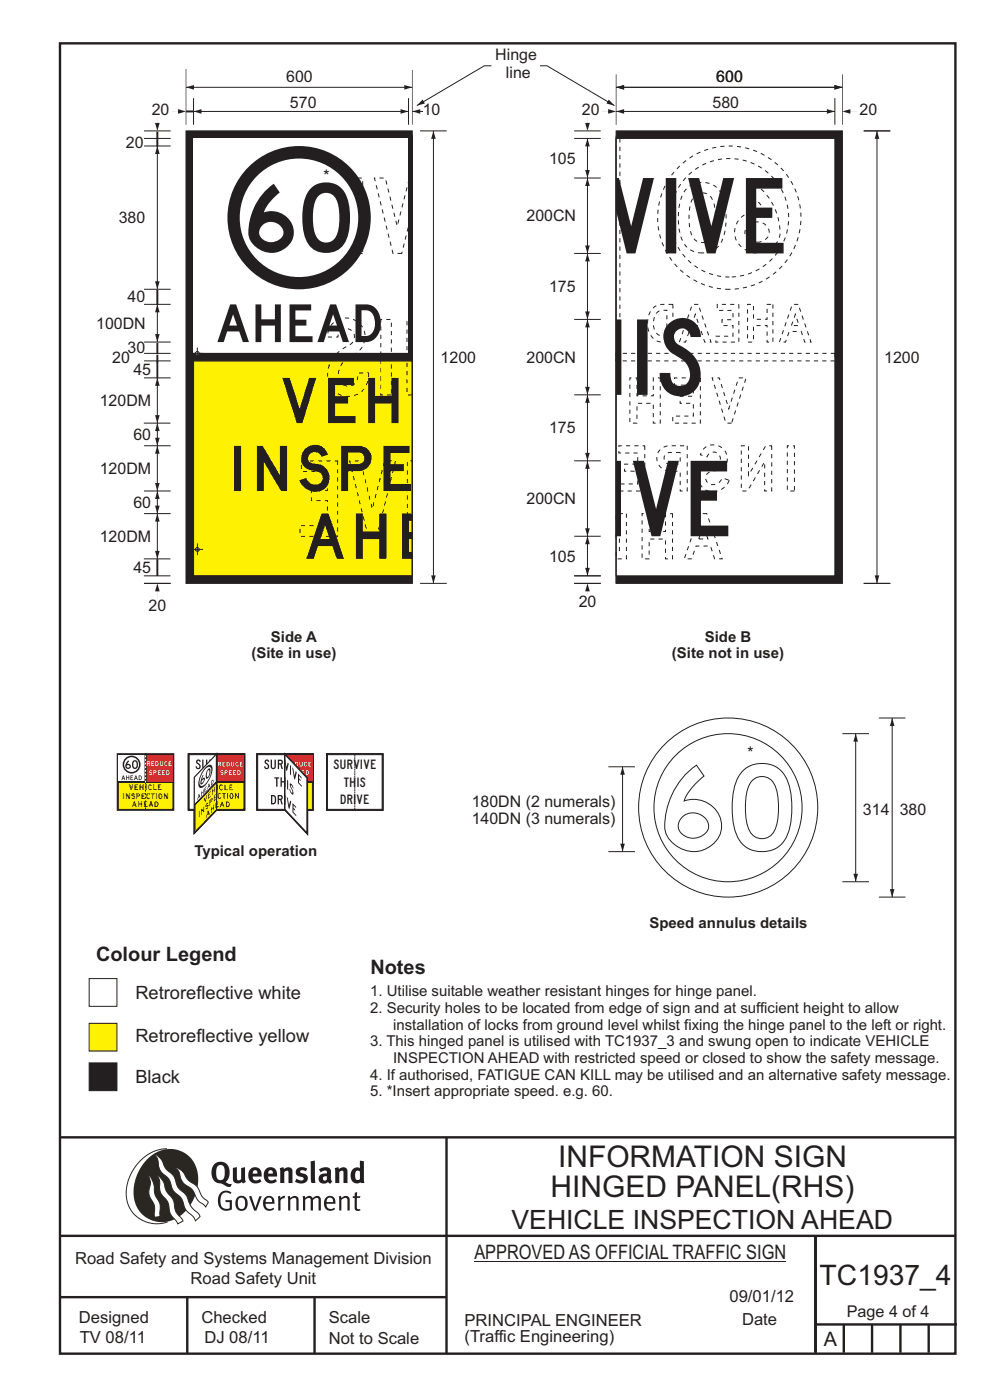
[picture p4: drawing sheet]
<svg xmlns="http://www.w3.org/2000/svg" width="210mm" height="297mm" viewBox="0 0 210 297" stroke-linecap="round" stroke-linejoin="round" font-family="sans-serif">
<defs><g id="words">
<g font-size="6.3" fill="#231f20">
<text x="118.4" y="247.6">INFORMATION SIGN</text>
<text x="116.8" y="254">HINGED PANEL(RHS)</text>
</g>
<text font-size="6" fill="#231f20" x="173.9" y="272.7">TC1937_4</text>
<text font-size="5.6" fill="#231f20" x="108.5" y="260.7">VEHICLE INSPECTION AHEAD</text>
<g font-size="4.2" fill="#231f20">
<text x="20.4" y="203.9">Colour Legend</text>
<text x="78.6" y="206.6">Notes</text>
<text x="100.6" y="267.2">APPROVED AS OFFICIAL TRAFFIC SIGN</text>
<text x="174.7" y="285.6">A</text>
</g>
<g font-size="3.9" fill="#231f20">
<text x="28.7" y="212">Retroreflective white</text>
<text x="28.7" y="221.1">Retroreflective yellow</text>
<text x="28.7" y="229.8">Black</text>
</g>
<g font-size="3.5" fill="#231f20">
<text x="15.9" y="268.1">Road Safety and Systems Management Division</text>
<text x="40.4" y="272.5">Road Safety Unit</text>
<text x="16.7" y="280.6">Designed</text>
<text x="42.7" y="280.6">Checked</text>
<text x="69.7" y="280.6">Scale</text>
<text x="98.5" y="281.4">PRINCIPAL ENGINEER</text>
<text x="154.7" y="276.2">09/01/12</text>
<text x="157.4" y="281.2">Date</text>
<text x="16.9" y="284.8">TV 08/11</text>
<text x="43.3" y="284.9">DJ 08/11</text>
<text x="69.7" y="285.2">Not to Scale</text>
<text x="98.5" y="284.8">(Traffic Engineering)</text>
</g>
<g font-size="3.4" fill="#231f20">
<text x="60.7" y="17.4">600</text>
<text x="105.1" y="12.7">Hinge</text>
<text x="107.3" y="16.5">line</text>
<text x="152" y="17.4">600</text>
<text x="61.5" y="22.8">570</text>
<text x="151.2" y="22.8">580</text>
<text x="32.2" y="24.3">20</text>
<text x="89.7" y="24.3">10</text>
<text x="123.4" y="24.3">20</text>
<text x="182.3" y="24.3">20</text>
<text x="26.7" y="31.4">20</text>
<text x="116.5" y="34.8">105</text>
<text x="25.2" y="47.4">380</text>
<text x="111.7" y="47">200CN</text>
<text x="27.1" y="64.2">40</text>
<text x="116.5" y="62">175</text>
<text x="20.4" y="69.8">100DN</text>
<text x="23.8" y="77">20</text>
<text x="27.1" y="75">30</text>
<text x="93.5" y="77">1200</text>
<text x="111.7" y="77">200CN</text>
<text x="187.6" y="77">1200</text>
<text x="28.3" y="79.6">45</text>
<text x="21.2" y="86.2">120DM</text>
<text x="28.3" y="93.4">60</text>
<text x="116.5" y="92">175</text>
<text x="21.2" y="100.6">120DM</text>
<text x="28.3" y="107.8">60</text>
<text x="111.7" y="107">200CN</text>
<text x="21.2" y="115">120DM</text>
<text x="116.5" y="119.2">105</text>
<text x="28.3" y="121.5">45</text>
<text x="31.5" y="129.7">20</text>
<text x="122.8" y="128.8">20</text>
<text x="100.1" y="171.1">180DN (2 numerals)</text>
<text x="183" y="172.8">314</text>
<text x="190.9" y="172.8">380</text>
<text x="100.1" y="174.9">140DN (3 numerals)</text>
<text x="179.6" y="279.5">Page 4 of 4</text>
</g>
<g font-size="3.2" fill="#231f20">
<text x="57.5" y="136.1">Side A</text>
<text x="149.5" y="136.1">Side B</text>
<text x="53.3" y="139.7">(Site in use)</text>
<text x="142.5" y="139.7">(Site not in use)</text>
<text x="41.2" y="181.5">Typical operation</text>
<text x="137.8" y="196.9">Speed annulus details</text>
<text x="78.5" y="211.3">1. Utilise suitable weather resistant hinges for hinge panel.</text>
<text x="78.5" y="214.9">2. Security holes to be located from edge of sign and at sufficient height to allow</text>
<text x="78.5" y="222">3. This hinged panel is utilised with TC1937_3 and swung open to indicate VEHICLE</text>
<text x="83.4" y="218.4">installation of locks from ground level whilst fixing the hinge panel to the left or right.</text>
<text x="83.4" y="225.5">INSPECTION AHEAD with restricted speed or closed to show the safety message.</text>
<text x="78.5" y="232.6">5. *Insert appropriate speed. e.g. 60.</text>
<text x="78.5" y="229.1">4. If authorised, FATIGUE CAN KILL may be utilised and an alternative safety message.</text>
</g>
<g font-size="2.8" fill="#231f20">
<text x="68.6" y="37.9">*</text>
<text x="166" y="46.8">*</text>
<text x="158.5" y="160.4">*</text>
</g>
<g font-size="2" fill="#231f20">
<text x="42.4" y="167.6" transform="rotate(-46 42.4 167.6)">80</text>
<text x="70.8" y="163.2">SURVIVE</text>
<text x="73" y="166.9">TH</text>
<text x="75.8" y="166.9">IS</text>
<text x="72.3" y="170.7">DRI</text>
<text x="75.7" y="170.7">VE</text>
</g>
<g font-size="1.2" fill="#231f20">
<text x="27.4" y="167.7">VEH</text>
<text x="30.9" y="167.7">ICLE</text>
<text x="26.1" y="169.5">INSPE</text>
<text x="28.1" y="171.3">AHEAD</text>
<text x="31.1" y="169.5">CTION</text>
</g>
<g font-size="1" fill="#fff">
<text x="31.2" y="162.6">REDUCE</text>
<text x="31.7" y="164.4">SPEED</text>
</g>
</g></defs>
<g fill="none" stroke="#231f20" stroke-width=".51">
<path d="M12.7 9.2h190v278h-190zM12.7 241.3h190M94.7 241.4v45.8M12.7 275.2h82M12.7 262.2h190.1M39.7 275.2v12M66.7 275.2v12M173 262.2v24.8M173 281h30M179 281v6M185 281v6M191 281v6"/>
<path d="M197 281v6"/>
</g>
<path d="M35.4 243.7a9.5 9.5 0 0 0-8.6 10.5 6.5 6.5 0 0 0 8.8 5.1" fill="none" stroke="#2a2723" stroke-width=".21"/>
<path d="M31.3 245.9a6.1 6.1 0 0 1 7.3-1.6 6.1 6.1 0 0 1 3.4 6.7 8.8 8.8 0 0 1-7.2 8.3 6.1 6.1 0 0 1-6.4-7.5 10.5 10.5 0 0 1 2.9-5.9z" fill-rule="evenodd" fill="#2a2723"/>
<g fill="#fff" stroke="#2a2723" stroke-width=".21">
<path d="M31.6 249.4l.3 .3 .6 1.2 .4 2.5 1 2 .1 2.7-1.2 .2-.1-2.5-.9-1.8-.2-.7 .3-2.4z" fill-rule="evenodd"/>
<path d="M37.2 247.7l.5 .1 .9 .6 1.3 1.9 1.9 1.5 1.1 2.1 1.3 1.2-.6 1-1.6-1.5-1.2-2.2-1.9-1.4-.6-1-.4-1.5z" fill-rule="evenodd"/>
<path d="M32.8 244.9l.4 .1 .9 .9 1.1 2 1.6 1.5 1 2.5 1.6 1.6 1.2 2.5 1.6 1.6 .2 .5-.9 .9-.5-.9-1.6-1.5-1-2.4-1.7-1.7-.9-2.3-1.7-1.7-.4-1-.3-1.6z" fill-rule="evenodd"/>
<path d="M33.4 249.4l.5 .3 .7 1 .7 2.1 1.5 1.8 .5 2.5 1.5 1.8v.2l-1.1 .6-1.6-2.2-.5-2.5-1.5-1.9-.2-1-.1-1.6z" fill-rule="evenodd"/>
</g>
<g fill="#231f20">
<path d="M46.8 253.1l.5-.4 .7-.1 .6 .1 .5 .3-.2 .3-.9-.3-.8 .2-.3 .7-.1 1.1 .1 .7 .3 .5 .5 .2 .6 .1 .4-.2v-1.3h-.8l-.1-.4h1.4v2l-.7 .2-.8 .1-.6-.2-.5-.5-.3-.8-.1-.9 .2-.8z" fill-rule="evenodd"/>
<path d="M50.7 254.3l.7-.2 .5 .5 .1 1.2-.2 .4-.3 .3h-.5l-.4-.4-.1-1.1zM50.4 254l-.5 1.1 .3 1.2 .7 .6 1-.2 .4-.4 .2-.5v-.8l-.2-.7-.3-.4-.5-.2h-.6z" fill-rule="evenodd"/>
<path d="M52.8 253.8l.5-.1 .9 2.6 .8-2.5h.5l-1.1 3.1h-.5z" fill-rule="evenodd"/>
<path d="M56.6 254.2l.4-.1 .4 .1 .2 .3 .1 .5h-1.4zM56.3 254l-.5 1v.7l.3 .7 .4 .3 .5 .2 1.1-.3 .1-.1-.2-.3-.6 .3-.7-.1-.3-.3-.1-.6v-.1h1.9l-.2-1.2-.8-.5-.5 .1z" fill-rule="evenodd"/>
<path d="M58.9 253.8l.5-.1 .1 .5 .4-.4 .6-.1-.2 .6h-.4l-.4 .3v2.2h-.5z" fill-rule="evenodd"/>
<path d="M61 253.9l.5-.1a.24 .24 0 0 0 .1 .3 .24 .24 0 0 0 .3-.2l.8-.2 .6 .5v2.6h-.4l-.1-2.3-.1-.3-.3-.1-.8 .5v2.2h-.5z" fill-rule="evenodd"/>
<path d="M64.2 253.8h.4a.23 .23 0 0 0 .2 .3 .23 .23 0 0 0 .3-.2l.6-.2 .5 .2a.23 .23 0 0 0 .2 .3 .23 .23 0 0 0 .2-.2l.8-.3 .6 .4 .1 2.7h-.5v-2.3l-.1-.3-.3-.1-.8 .5v2.2h-.5v-2.3l-.1-.3h-.3l-.8 .4v2.2h-.4z" fill-rule="evenodd"/>
<path d="M69.5 254.2l.5-.1 .4 .1 .3 .8h-1.4zM69.2 254l-.5 1 .1 .7 .2 .7 .4 .3 .4 .2 1.1-.3 .2-.1-.2-.3-.6 .3-.7-.2-.3-.3v-.6h1.9l-.2-1.2-.4-.3-.5-.2-.5 .1z" fill-rule="evenodd"/>
<path d="M71.8 253.9l.5-.1a.24 .24 0 0 0 .1 .3 .24 .24 0 0 0 .4-.2l.7-.2 .6 .5 .1 2.6h-.5v-2.3l-.1-.3-.3-.1-.9 .5v2.2h-.4z" fill-rule="evenodd"/>
<path d="M75.3 253l.5-.1-.1 .9h.8l-.2 .4h-.6v2.1l.2 .2h.5v.3l-.2 .1h-.6l-.3-.4-.1-2.3h-.4v-.4h.4z" fill-rule="evenodd"/>
<path d="M46.2 247.4l.4-.2h.4l.6 .6v1.8l-.2 .5-.3 .2h-.8l-.3-.5-.1-1.6zM45.5 246.9l-.4 .7-.2 .8v1l.3 .9 .7 .6 1 .2 1.6 .7h.4l.3-.6h-.6l-.8-.4 .7-.9 .2-1.5a1.91 1.91 0 0 0-1.1-1.8 1.91 1.91 0 0 0-2.1 .3z" fill-rule="evenodd"/>
<path d="M49.4 247.8l.9-.2v2.5l.1 .2 .3 .1 .5-.3v-2.3l.8-.2v2.6l.2 .5-.7 .3a.39 .39 0 0 0-.7 0h-.8l-.5-.4z" fill-rule="evenodd"/>
<path d="M53.8 248.4l.3-.1h.3l.2 .7h-1zM53.1 248l-.3 .5-.1 .8 .1 .7 .3 .6 .5 .4 .6 .1 .7-.1 .6-.4-.4-.5-.4 .3h-.5l-.4-.1-.2-.4v-.3h1.9l-.1-1-.3-.6-1-.4-.5 .1z" fill-rule="evenodd"/>
<path d="M57.1 248.4l.2-.1h.4l.2 .7h-1zM56.4 248l-.3 .6-.2 .8 .2 .7 .3 .5 .5 .4 .6 .1 .7-.1 .5-.4-.3-.5-.6 .3h-.5l-.4-.6v-.2h1.9l-.1-.9-.3-.7-.5-.3-.5-.1-.5 .1z" fill-rule="evenodd"/>
<path d="M59.3 247.8l.8-.2 .1 .4 1-.4 .7 .4 .1 .4v2.6h-.8v-2.3l-.3-.3-.6 .3v2.3h-.9z" fill-rule="evenodd"/>
<path d="M63 248l.9-.4 1.3 .3-.3 .6-.9-.2-.3 .2 .1 .3 1 .3 .4 .4 .1 .8-.5 .6-1.1 .2-1.1-.4 .3-.6 1 .4 .3-.1 .2-.3-.1-.3-1-.3-.4-.2-.2-.7z" fill-rule="evenodd"/>
<path d="M68.6 249.7l.7-.1v.7l-.3 .2-.3-.1-.2-.3zM67.7 248.1l.3 .6 .8-.3 .5 .1a.35 .35 0 0 1 0 .5 .35 .35 0 0 1-.5 0l-1 .4-.2 .9 .2 .4 .3 .3h1.1a.49 .49 0 0 1 .8 .2l.5-.6-.3-.4v-1.7l-.2-.5-.4-.3-.6-.1z" fill-rule="evenodd"/>
<path d="M71 247.8l.8-.2 .1 .4 1-.4 .6 .4 .2 .4v2.6h-.8v-2.3l-.3-.3-.6 .3v2.3h-.9z" fill-rule="evenodd"/>
<path d="M75.6 248.5l.3-.1 .5 .2v1.5l-.4 .2h-.4l-.2-.4v-.9zM76.3 246.2v1.3a.19 .19 0 0 1 0 .3 .19 .19 0 0 1-.3-.1l-.8 .1-.6 .5-.2 .9 .1 1 .3 .5 .6 .3 .6 .1 .5-.3v.2h.8l-.1-4.6z" fill-rule="evenodd"/>
<path d="M65.9 246.4l.9-.2 .1 4.8h-.8l-.1-.3z" fill-rule="evenodd"/>
</g>
<path d="M114.5 14h1.5l14.3 8.4M100.6 267.7h66.2" fill="none" stroke="#231f20" stroke-width=".21"/>
<path d="M129.1 21.1l1.2 1.3-1.7-.4z" fill="#231f20"/>
<path d="M104.2 14h-1.5l-14.3 8.4" fill="none" stroke="#231f20" stroke-width=".21"/>
<path d="M89.6 21.1l.5 .9-1.7 .4z" fill="#231f20"/>
<g fill="#231f20" stroke="#231f20" stroke-width=".21">
<path d="M69.3 159.9h12v12h-12z" fill-rule="evenodd"/>
<path d="M69.5 165.8h11.6v.2h-11.6z" fill-rule="evenodd"/>
</g>
<path d="M69.5 160.1h11.6v10.6h-11.6z" fill="none" stroke="#231f20" stroke-width=".21"/>
<path d="M69.5 160.1h11.6v11.6h-11.6z" fill-rule="evenodd" fill="#fff" stroke="#231f20" stroke-width=".21"/>
<path d="M75.3 171.7v-11.8" fill="none" stroke="#231f20" stroke-width=".21" stroke-dasharray=".4 .1" stroke-linecap="butt"/>
<g fill="#231f20" stroke="#231f20" stroke-width=".21">
<path d="M54.5 159.9h6v12h-6z" fill-rule="evenodd"/>
<path d="M54.7 165.8h5.8v.2h-5.8z" fill-rule="evenodd"/>
</g>
<path d="M54.7 160.1h5.8v10.6h-5.8z" fill="none" stroke="#231f20" stroke-width=".21"/>
<path d="M54.7 160.1h5.8v11.6h-5.8z" fill-rule="evenodd" fill="#fff" stroke="#231f20" stroke-width=".21"/>
<g fill="#231f20">
<path d="M56.3 161.3a.68 .68 0 0 0 .4 1 .31 .31 0 0 1 .1 .5 .31 .31 0 0 1-.4 0l-.1-.2h-.3a.57 .57 0 0 0 .8 .5 .57 .57 0 0 0 .2-.9l-.6-.6a.22 .22 0 0 1 .2-.2 .22 .22 0 0 1 .2 .2h.3l-.3-.4zM57.4 161.2v1.5a.55 .55 0 0 0 .6 .5 .55 .55 0 0 0 .5-.5v-1.5h-.3v1.5a.27 .27 0 0 1-.2 .2 .27 .27 0 0 1-.3-.2v-1.5zM58.9 161.2v2h.3v-1h.3l.2 1h.3l-.3-1a.56 .56 0 0 0 .3-.6 .56 .56 0 0 0-.4-.4zM59.2 161.4l.5 .1-.1 .4h-.4zM60.2 161.2l.3 .8v-.8z" fill-rule="evenodd"/>
<path d="M58.2 164.9v.3h.4v1.7h.3v-1.7h.3v-.3zM59.5 164.9v2h.3v-.9h.5v.9h.2v-2h-.2v.8h-.5v-.8z" fill-rule="evenodd"/>
<path d="M57.5 168.7v2a.82 .82 0 0 0 1-.3 1.37 1.37 0 0 0-.3-1.7zM57.8 168.9a.73 .73 0 0 1 .5 1.2l-.2 .2-.3 .1zM58.9 168.7v2h.3v-1h.2l.3 1h.3l-.3-1a.56 .56 0 0 0 .3-.6 .56 .56 0 0 0-.4-.4zM59.2 168.9l.5 .1-.1 .4h-.4zM60.3 168.7v2h.2v-2z" fill-rule="evenodd"/>
</g>
<path d="M60.5 159.9h6v12h-6z" fill-rule="evenodd" fill="#231f20" stroke="#231f20" stroke-width=".21"/>
<path d="M60.5 160.1h5.8v10.6h-5.8z" fill="none" stroke="#231f20" stroke-width=".21"/>
<path d="M60.5 160.1h5.8v5.7h-5.8z" fill-rule="evenodd" fill="#ee1d23"/>
<path d="M60.5 165.8h5.8v.2h-5.8z" fill-rule="evenodd" fill="#231f20" stroke="#231f20" stroke-width=".21"/>
<path d="M60.5 166h5.8v5.7h-5.8z" fill-rule="evenodd" fill="#fff101" stroke="#231f20" stroke-width=".21"/>
<g fill="#231f20">
<path d="M60.8 168.3a.61 .61 0 0 0-.1 .8 .61 .61 0 0 0 .6 .3l.2-.2-.3 .1a.38 .38 0 0 1-.3-.4 .38 .38 0 0 1 .4-.4h.2l-.3-.2zM61.7 168.3v.1h.3v1.1h.1v-1.1h.3v-.1zM62.7 168.3v1.2h.2v-1.2zM63.4 168.3l-.2 .6a.45 .45 0 0 0 .4 .6 .45 .45 0 0 0 .5-.6l-.3-.6zM63.5 168.5a.4 .4 0 0 1 .4 .4 .4 .4 0 0 1-.4 .3l-.1-.3zM64.4 168.3v1.2h.2v-.8l.4 .8h.2v-1.2h-.2v.7l-.5-.7z" fill-rule="evenodd"/>
<path d="M60.5 166.5v1.2h.2v-1.2zM61.2 166.5a.61 .61 0 0 0-.2 .8 .61 .61 0 0 0 .7 .3l.1-.2-.2 .1a.38 .38 0 0 1-.4-.4 .38 .38 0 0 1 .4-.4h.2l-.2-.2zM62.2 166.5v1.2h.7v-.2h-.6v-1zM63.2 166.5v1.2h.7v-.2h-.5v-.4h.3v-.2h-.3v-.2h.5v-.2z" fill-rule="evenodd"/>
<path d="M60.5 171.1v.2h.4v-.2zM60.5 170.5v.2h.2v-.2zM60.5 170.1v.2h.4v-.2zM61.6 170.1h.1l.5 1.2h-.2l-.2-.4h-.3l-.2 .4h-.2zM61.6 170.4l-.1 .3h.3zM62.5 170.1v1.2a.63 .63 0 0 0 .8-.6 .63 .63 0 0 0-.8-.6zM62.7 170.2a.41 .41 0 0 1 .4 .5 .41 .41 0 0 1-.4 .4z" fill-rule="evenodd"/>
</g>
<path d="M60.5 160l.1 5.8z" fill-rule="evenodd" fill="#231f20" stroke="#231f20" stroke-width=".21"/>
<g fill="#fff">
<path d="M60.9 161.8l.4 .1-.4 .1zM60.8 161.6v1h.1v-.4h.2l.2 .4h.2l-.2-.5 .1-.2-.1-.2zM61.7 161.6v1h.6v-.1h-.4v-.3h.3v-.2h-.3v-.2h.4v-.2zM62.6 161.6v1a.52 .52 0 0 0 .7-.5 .52 .52 0 0 0-.7-.5zM62.8 161.8a.34 .34 0 0 1 .3 .3 .34 .34 0 0 1-.3 .4zM63.5 161.6v.7a.34 .34 0 0 0 .4 .3 .34 .34 0 0 0 .3-.3v-.7h-.1v.7a.18 .18 0 0 1-.2 .2 .18 .18 0 0 1-.2-.2v-.7zM64.7 161.6a.51 .51 0 0 0-.2 .7 .51 .51 0 0 0 .5 .3l.2-.2a.33 .33 0 0 1-.6-.2 .33 .33 0 0 1 .4-.4h.1zM65.4 161.6v1h.6v-.1h-.4v-.3h.3v-.2h-.3v-.2h.4v-.2z" fill-rule="evenodd"/>
<path d="M61.4 163.5a.49 .49 0 0 0 .4 .6l-.2 .2-.3-.1a.34 .34 0 0 0 .4 .2 .34 .34 0 0 0 .2-.5 .34 .34 0 0 0-.4-.2v-.1h.4l-.2-.2zM62.3 163.6h.3l.1 .2h-.4zM62.2 163.4v1h.1v-.4h.2a.28 .28 0 0 0 .4-.3 .28 .28 0 0 0-.3-.3zM63.1 163.4v1h.6v-.1h-.4v-.3h.3v-.2h-.3v-.2h.4v-.2zM64 163.4v1h.6v-.1h-.4v-.3h.3v-.2h-.3v-.2h.4v-.2zM64.9 163.4v1a.52 .52 0 0 0 .7-.5 .52 .52 0 0 0-.7-.5zM65.1 163.6a.34 .34 0 0 1 .3 .3 .34 .34 0 0 1-.3 .4z" fill-rule="evenodd"/>
</g>
<g fill="#231f20" stroke="#231f20" stroke-width=".21">
<path d="M60.5 159.9l4.8 5.1v12l-4.8-5.1z" fill-rule="evenodd"/>
<path d="M60.5 165.8l4.6 5v.2l-4.6-5z" fill-rule="evenodd"/>
</g>
<path d="M60.5 160.1l4.6 5v10.6l-4.6-5z" fill="none" stroke="#231f20" stroke-width=".21"/>
<path d="M60.5 160.1l4.6 5v11.6l-4.6-5z" fill-rule="evenodd" fill="#fff" stroke="#231f20" stroke-width=".21"/>
<g fill="#231f20">
<path d="M60.5 161.2l.2 2.2 .2 .2 .4-1.6-.3-.2-.2 1zM61.5 162.3v2l.2 .2v-2zM62 162.8l.4 2.4 .2 .2 .4-1.6-.3-.2-.2 1-.3-1.6zM63.2 164.1v2l.8 .9v-.3l-.6-.6v-.7l.4 .4v-.3l-.4-.4v-.5l.6 .6v-.3z" fill-rule="evenodd"/>
<path d="M60.5 164.9l.1 2.1zM60.9 165.4v2l.2 .2v-2zM61.5 166.3v.4l.4 .8a.52 .52 0 0 1 0 .7l-.5-.9a1.38 1.38 0 0 0 .7 1.3 2.41 2.41 0 0 0-.4-1.9 .28 .28 0 0 1 .3 0 .28 .28 0 0 1 0 .4l.3 .2a1 1 0 0 0-.8-1z" fill-rule="evenodd"/>
<path d="M60.5 168.7l.1 2.1zM60.8 169l.4 2.5 .2 .2 .4-1.6-.2-.3-.3 1-.3-1.5zM62 170.4v2l.8 .8v-.3l-.5-.6v-.7l.3 .4v-.3l-.3-.3v-.5l.5 .6v-.3z" fill-rule="evenodd"/>
</g>
<g fill="#231f20" stroke="#231f20" stroke-width=".21">
<path d="M39.9 159.9h6v12h-6z" fill-rule="evenodd"/>
<path d="M40.1 165.8h5.8v.2h-5.8z" fill-rule="evenodd"/>
</g>
<path d="M40.1 160.1h5.8v10.6h-5.8z" fill="none" stroke="#231f20" stroke-width=".21"/>
<path d="M40.1 160.1h5.8v11.6h-5.8z" fill-rule="evenodd" fill="#fff" stroke="#231f20" stroke-width=".21"/>
<g fill="#231f20">
<path d="M41.7 161.3a.68 .68 0 0 0 .5 1 .31 .31 0 0 1 .1 .5 .31 .31 0 0 1-.5 0v-.2h-.3a.57 .57 0 0 0 .8 .5 .57 .57 0 0 0 .1-.9l-.5-.6a.22 .22 0 0 1 .2-.2 .22 .22 0 0 1 .2 .2h.3l-.3-.4zM42.9 161.2v1.5a.55 .55 0 0 0 .5 .5 .55 .55 0 0 0 .6-.5v-1.5h-.3v1.5a.27 .27 0 0 1-.3 .2 .27 .27 0 0 1-.2-.2v-1.5zM44.4 161.2v2h.3v-1h.2l.3 1h.3l-.3-1a.56 .56 0 0 0 .3-.6 .56 .56 0 0 0-.4-.4zM44.7 161.4l.5 .1-.1 .4h-.4zM45.7 161.2l.2 .8v-.8z" fill-rule="evenodd"/>
<path d="M43.7 164.9v.3h.3v1.7h.3v-1.7h.4v-.3zM45 164.9v2h.3v-.9h.5v.9h.1v-2h-.1v.8h-.5v-.8z" fill-rule="evenodd"/>
<path d="M43 168.7v2a.82 .82 0 0 0 .9-.3 1.37 1.37 0 0 0-.3-1.7zM43.2 168.9a.73 .73 0 0 1 .5 1.2l-.1 .2-.4 .1zM44.4 168.7v2h.2v-1h.3l.3 1h.3l-.3-1a.56 .56 0 0 0 .3-.6 .56 .56 0 0 0-.5-.4zM44.6 168.9l.5 .1v.4h-.5zM45.8 168.7v2h.1v-2z" fill-rule="evenodd"/>
</g>
<path d="M45.9 159.9h6v12h-6z" fill-rule="evenodd" fill="#231f20" stroke="#231f20" stroke-width=".21"/>
<path d="M45.9 160.1h5.8v10.6h-5.8z" fill="none" stroke="#231f20" stroke-width=".21"/>
<path d="M45.9 160.1h5.8v5.7h-5.8z" fill-rule="evenodd" fill="#ee1d23"/>
<path d="M45.9 165.8h5.8v.2h-5.8z" fill-rule="evenodd" fill="#231f20" stroke="#231f20" stroke-width=".21"/>
<path d="M45.9 166h5.8v5.7h-5.8z" fill-rule="evenodd" fill="#fff101" stroke="#231f20" stroke-width=".21"/>
<g fill="#231f20">
<path d="M46.3 168.3a.61 .61 0 0 0-.2 .8 .61 .61 0 0 0 .7 .3l.1-.2-.2 .1a.38 .38 0 0 1-.4-.4 .38 .38 0 0 1 .4-.4h.2l-.2-.2zM47.2 168.3v.1h.2v1.1h.2v-1.1h.3v-.1zM48.2 168.3v1.2h.2v-1.2zM48.9 168.3l-.2 .6a.45 .45 0 0 0 .4 .6 .45 .45 0 0 0 .4-.6l-.2-.6zM49 168.5a.4 .4 0 0 1 .3 .4 .4 .4 0 0 1-.3 .3l-.1-.3zM49.8 168.3v1.2h.2v-.8l.5 .8h.2v-1.2h-.2v.7l-.5-.7z" fill-rule="evenodd"/>
<path d="M46 166.5v1.2h.2v-1.2zM46.7 166.5a.61 .61 0 0 0-.2 .8 .61 .61 0 0 0 .7 .3l.1-.2-.3 .1a.38 .38 0 0 1-.3-.4 .38 .38 0 0 1 .4-.4h.2l-.2-.2zM47.6 166.5v1.2h.8v-.2h-.6v-1zM48.6 166.5v1.2h.8v-.2h-.6v-.4h.4v-.2h-.4v-.2h.5v-.2z" fill-rule="evenodd"/>
<path d="M45.9 171.1v.2h.5v-.2zM45.9 170.5v.2h.3v-.2zM45.9 170.1v.2h.4v-.2zM47 170.1h.2l.4 1.2h-.2l-.1-.4h-.4l-.1 .4h-.2zM47.1 170.4l-.1 .3h.2zM47.9 170.1v1.2a.63 .63 0 0 0 .8-.6 .63 .63 0 0 0-.8-.6zM48.1 170.2a.41 .41 0 0 1 .5 .5 .41 .41 0 0 1-.5 .4z" fill-rule="evenodd"/>
</g>
<path d="M45.9 160l.1 5.8z" fill-rule="evenodd" fill="#231f20" stroke="#231f20" stroke-width=".21"/>
<g fill="#fff">
<path d="M46.4 161.8l.3 .1-.3 .1zM46.2 161.6v1h.2v-.4h.2l.2 .4h.1l-.2-.5 .2-.2-.1-.2zM47.2 161.6v1h.6v-.1h-.5v-.3h.3v-.2h-.3v-.2h.5v-.2zM48.1 161.6v1a.52 .52 0 0 0 .6-.5 .52 .52 0 0 0-.6-.5zM48.2 161.8a.34 .34 0 0 1 .4 .3 .34 .34 0 0 1-.4 .4zM49 161.6v.7a.34 .34 0 0 0 .4 .3 .34 .34 0 0 0 .3-.3v-.7h-.2v.7a.18 .18 0 0 1-.2 .2 .18 .18 0 0 1-.1-.2v-.7zM50.1 161.6a.51 .51 0 0 0-.2 .7 .51 .51 0 0 0 .6 .3l.1-.2a.33 .33 0 0 1-.5-.2 .33 .33 0 0 1 .3-.4h.2zM50.9 161.6v1h.6v-.1h-.4v-.3h.2v-.2h-.2v-.2h.4v-.2z" fill-rule="evenodd"/>
<path d="M46.9 163.5a.49 .49 0 0 0 .3 .6l-.1 .2-.4-.1a.34 .34 0 0 0 .5 .2 .34 .34 0 0 0 .2-.5 .34 .34 0 0 0-.5-.2l.1-.1h.4l-.2-.2zM47.8 163.6h.3v.2h-.3zM47.7 163.4v1h.1v-.4h.2a.28 .28 0 0 0 .3-.3 .28 .28 0 0 0-.3-.3zM48.6 163.4v1h.6v-.1h-.5v-.3h.3v-.2h-.3v-.2h.5v-.2zM49.5 163.4v1h.6v-.1h-.5v-.3h.3v-.2h-.3v-.2h.4v-.2zM50.4 163.4v1a.52 .52 0 0 0 .6-.5 .52 .52 0 0 0-.6-.5zM50.5 163.6a.34 .34 0 0 1 .4 .3 .34 .34 0 0 1-.4 .4z" fill-rule="evenodd"/>
</g>
<path d="M46 159.9v12l-4.8 4.9v-12z" fill-rule="evenodd" fill="#231f20" stroke="#231f20" stroke-width=".21"/>
<path d="M46 160.1v10.6l-4.7 4.8v-10.6z" fill="none" stroke="#231f20" stroke-width=".21"/>
<path d="M46 160.1v5.7l-4.7 4.8v-5.7z" fill-rule="evenodd" fill="#fff"/>
<path d="M46 165.8v.2l-4.7 4.8v-.2z" fill-rule="evenodd" fill="#231f20" stroke="#231f20" stroke-width=".21"/>
<path d="M46 166v5.7l-4.7 4.8v-5.7z" fill-rule="evenodd" fill="#fff101" stroke="#231f20" stroke-width=".21"/>
<g fill="#231f20">
<path d="M42.3 172l-.1 .1v1.2l.1-.1zM43.3 171l-.1 .1v.8l-.4-.4-.1 .1v1.2l.1-.1v-.8l.4 .4 .1-.1zM43.9 170.3l-.3 .8 .3-.1a.24 .24 0 0 1 .1 .3 .24 .24 0 0 1-.3 .1l-.1 .2a.6 .6 0 0 0 .5-.9l-.3 .2 .4-.6zM44.8 169.6l.1-.1v.2l-.3 .4v-.3zM44.8 169.4l-.3 .4v1.2l.1-.2v-.5l.5-.7v-.3zM45.9 168.3l-.5 .5v1.2l.5-.6v-.1l-.4 .4v-.3l.3-.3v-.2l-.3 .3v-.3z" fill-rule="evenodd"/>
<path d="M43.9 168.5l-.3 1.2-.2-.6-.2 .2 .3 .9zM44.7 167.7l-.5 .6v1.2l.6-.6v-.2l-.5 .4v-.3l.3-.3v-.2l-.3 .3v-.3zM45.7 166.7l-.2 .2v.5l-.3 .3v-.5l-.2 .2v1.2l.2-.2v-.5l.3-.3v.5l.2-.2z" fill-rule="evenodd"/>
<path d="M44.2 171.9l.3 .8-.1 .2-.1-.3-.6 .9zM44.1 172.2l-.1 .5 .2-.2zM45.4 170.6l-.1 .1v.5l-.4 .4v-.5l-.1 .2v1.2l.1-.2v-.5l.4-.4v.5l.1-.1zM46 170l-.3 .2v1.2l.3-.2z" fill-rule="evenodd"/>
</g>
<path d="M46 160l-.1 5.9z" fill-rule="evenodd" fill="#231f20" stroke="#231f20" stroke-width=".21"/>
<path d="M43.6 162.8a7.3 7.3 0 0 0-2 5.2 .74 .74 0 0 0 1.1 .6 7 7 0 0 0 2.9-5.9 .74 .74 0 0 0-1.1-.6zM43.6 163.2a6 6 0 0 0-1.7 4.5l.2 .3a1.06 1.06 0 0 0 1.5-.5 6 6 0 0 0 1.7-4.4l-.2-.4a1.06 1.06 0 0 0-1.5 .5z" fill-rule="evenodd" fill="#ee3b32"/>
<path d="M181.5 155.7v31.4" fill="none" stroke="#231f20" stroke-width=".21"/>
<g fill="#231f20">
<path d="M181 185.4h1l-.5 1.7z"/>
<path d="M181.5 155.7l.5 1.6h-1z"/>
</g>
<path d="M178.7 155.7h5.6M186.4 152.3h5.7M189.3 152.3v38M178.7 187.1h5.6M186.4 190.3h5.7" fill="none" stroke="#231f20" stroke-width=".21"/>
<g fill="#231f20">
<path d="M188.8 188.6h.9l-.4 1.7z"/>
<path d="M189.3 152.3l.4 1.7h-.9z"/>
</g>
<path d="M129.1 162.7h5.6M132.1 162.7v18M129.1 180.7h5.6" fill="none" stroke="#231f20" stroke-width=".21"/>
<g fill="#231f20">
<path d="M131.6 179h1l-.5 1.7z"/>
<path d="M132.1 162.7l.5 1.7h-1z"/>
</g>
<g fill="none" stroke="#231f20" stroke-width=".21">
<path d="M130.7 18.5h48M144.7 173.3a3.3 3.3 0 0 1 5.6 2 3.2 3.2 0 0 1-3.8 2.5 2.6 2.6 0 0 1-2.3-3.7zM145.6 164.1l2.1-1.8 1.6 2.3a13 13 0 0 0-4.2 5.3 5.9 5.9 0 0 1 7.8 6.7 6.2 6.2 0 0 1-6.2 4.1 6.2 6.2 0 0 1-5.7-4.7 16.2 16.2 0 0 1 4.6-11.9zM157.6 163.5a5.9 5.9 0 0 1 9.8 3.3 18.6 18.6 0 0 1-.5 10.7 5.9 5.9 0 0 1-6.4 3.1 5.9 5.9 0 0 1-4.8-5.2 16.9 16.9 0 0 1 1-10.7zM159.8 165.3a3 3 0 0 1 4.8 1.8 15.1 15.1 0 0 1-.3 9.2 2.98 2.98 0 0 1-3.1 1.6 2.98 2.98 0 0 1-2.5-2.3 15.1 15.1 0 0 1 .3-9.2z"/>
<circle cx="154.4" cy="171.4" r="15.7"/>
<circle cx="154.5" cy="171.3" r="19"/>
</g>
<g fill="#231f20">
<path d="M130.7 18.5l1.7-.5v1z"/>
<path d="M177 18l1.7 .5-1.7 .5z"/>
</g>
<path d="M130.7 15.8v10.7M130.7 23.6h46.4" fill="none" stroke="#231f20" stroke-width=".21"/>
<g fill="#231f20">
<path d="M175.4 23.2l1.7 .4-1.7 .5z"/>
<path d="M130.7 23.6l1.7-.4v.9z"/>
</g>
<path d="M178.7 15.8v10.7M177.1 20.8v5.7" fill="none" stroke="#231f20" stroke-width=".21"/>
<g fill="#231f20">
<path d="M129 23.2l1.7 .4-1.7 .5zM127.6 23.6l1.6 .1z"/>
<path d="M178.7 23.6l1.7-.4v.9zM180.2 23.6l1.5 .1z"/>
</g>
<path d="M186 27.8v96" fill="none" stroke="#231f20" stroke-width=".21"/>
<g fill="#231f20">
<path d="M185.5 122.1h1l-.5 1.7z"/>
<path d="M186 27.8l.5 1.7h-1z"/>
</g>
<g fill="#231f20" stroke="#231f20" stroke-width=".21">
<path d="M130.7 27.8h48v96h-48z" fill-rule="evenodd"/>
<path d="M130.7 75h46.4v1.6h-46.4z" fill-rule="evenodd"/>
</g>
<path d="M130.7 29.4h46.4v84.8h-46.4z" fill="none" stroke="#231f20" stroke-width=".21"/>
<path d="M130.7 29.4h46.4v92.8h-46.4z" fill-rule="evenodd" fill="#fff" stroke="#231f20" stroke-width=".21"/>
<g fill="#231f20">
<path d="M130.7 37.8v7l2.2 9h1.9l3.9-16h-2.3l-2.5 10.2-2.6-10.2zM141.2 37.8v16h2.3v-16zM146 37.8l3.9 16h1.9l3.9-16h-2.3l-2.5 10.2-2.6-10.2zM158.2 37.8v16h8v-2.3h-5.8v-5.3h3.4v-2.2h-3.4v-4h5.6v-2.2z" fill-rule="evenodd"/>
<path d="M130.7 67.8v16h1.1v-16zM135.1 67.8v16h2.3v-16zM142 68.6a4.2 4.2 0 0 0 1.3 6.8 4.6 4.6 0 0 1 3.1 4.1 2.1 2.1 0 0 1-2 2.4 2.1 2.1 0 0 1-2.2-2.2v-.6h-2.3a4.4 4.4 0 0 0 4.7 5 4.4 4.4 0 0 0 4-5.5 7.2 7.2 0 0 0-4.5-5.4 1.79 1.79 0 0 1-.4-3.1 1.79 1.79 0 0 1 2.8 1.4h2.2a3.9 3.9 0 0 0-2.4-3.8 3.9 3.9 0 0 0-4.3 .9z" fill-rule="evenodd"/>
<path d="M130.7 97.8v16h1v-16zM134.2 97.8l4 16h1.9l3.9-16h-2.3l-2.5 10.2-2.6-10.2zM146.5 97.8v16h8v-2.3h-5.8v-5.3h3.4v-2.2h-3.4v-4h5.5v-2.2z" fill-rule="evenodd"/>
</g>
<path d="M121.8 27.8h5.6M183.2 27.8h5.7M121.8 123.8h5.6M183.2 123.8h5.7" fill="none" stroke="#231f20" stroke-width=".21"/>
<path d="M124.1 26.1h1l-.5 1.7zM124.6 24.8v1.4z" fill="#231f20"/>
<path d="M124.6 29.4v8.4M121.8 122.2h5.6" fill="none" stroke="#231f20" stroke-width=".21"/>
<g fill="#231f20">
<path d="M124.1 36.1h1l-.5 1.7z"/>
<path d="M124.6 29.4l.5 1.7h-1z"/>
</g>
<path d="M124.6 97.8v16M121.8 113.8h5.6" fill="none" stroke="#231f20" stroke-width=".21"/>
<g fill="#231f20">
<path d="M124.1 112.1h1l-.5 1.7z"/>
<path d="M124.6 97.8l.5 1.7h-1z"/>
</g>
<path d="M121.8 97.8h5.6M124.6 83.8v14" fill="none" stroke="#231f20" stroke-width=".21"/>
<g fill="#231f20">
<path d="M124.1 96.1h1l-.5 1.7z"/>
<path d="M124.6 83.8l.5 1.7h-1z"/>
</g>
<path d="M124.6 67.8v16M121.8 83.8h5.6" fill="none" stroke="#231f20" stroke-width=".21"/>
<g fill="#231f20">
<path d="M124.6 67.8l.5 1.7h-1z"/>
<path d="M124.1 82.1h1l-.5 1.7z"/>
</g>
<path d="M124.6 37.8v16M121.8 53.8h5.6M121.8 67.8h5.6" fill="none" stroke="#231f20" stroke-width=".21"/>
<g fill="#231f20">
<path d="M124.6 37.8l.5 1.7h-1z"/>
<path d="M124.1 52.1h1l-.5 1.7z"/>
</g>
<path d="M124.6 53.8v14" fill="none" stroke="#231f20" stroke-width=".21"/>
<g fill="#231f20">
<path d="M124.6 53.8l.5 1.7h-1z"/>
<path d="M124.1 66.1h1l-.5 1.7z"/>
</g>
<path d="M121.8 37.8h5.6M121.8 29.4h5.6M124.6 113.8v8.4" fill="none" stroke="#231f20" stroke-width=".21"/>
<g fill="#231f20">
<path d="M124.1 120.5h1l-.5 1.7z"/>
<path d="M124.6 113.8l.5 1.7h-1z"/>
</g>
<path d="M124.6 123.8l.5 1.7h-1zM124.6 125.3v.8z" fill="#231f20"/>
<path d="M130.7 18.5h48" fill="none" stroke="#231f20" stroke-width=".21"/>
<g fill="#231f20">
<path d="M130.7 18.5l1.7-.5v1z"/>
<path d="M177 18l1.7 .5-1.7 .5z"/>
</g>
<g fill="none" stroke="#231f20" stroke-width=".21" stroke-dasharray=".9 .9" stroke-linecap="butt">
<path d="M131.5 29.4v45.6M145.8 39.8a4.7 4.7 0 0 1 7.8 2.7 14.5 14.5 0 0 1-.6 8.9 4.7 4.7 0 0 1-5 2.2 4.7 4.7 0 0 1-3.7-3.9 12.2 12.2 0 0 1 1.1-9.4zM160.1 39a12.8 12.8 0 0 1 5.3 11 4.9 4.9 0 0 1-4.8 3.7 4.9 4.9 0 0 1-4.7-3.7 4.7 4.7 0 0 1 6.3-4.9 9.8 9.8 0 0 0-3.4-4.3zM147.4 41.5a2.47 2.47 0 0 1 2.6-.4 2.47 2.47 0 0 1 1.5 2.2 11.1 11.1 0 0 1-.6 7.1 2.44 2.44 0 0 1-2.7 1 2.44 2.44 0 0 1-1.7-2.3 11.1 11.1 0 0 1 .5-7.1zM158.5 48.1a2.55 2.55 0 0 1 3-.9 2.55 2.55 0 0 1 1.6 2.6 2.72 2.72 0 0 1-2.7 1.6 2.72 2.72 0 0 1-2.4-2l.1-.7zM130.7 75h46.4v1.6h-46.4zM138.5 65.4l.7-.5 .8-.3h2.7v8h-2.2a3.7 3.7 0 0 1-3.1-4.5l.3-1.5zM139.5 66.2a2.43 2.43 0 0 1 2-.4v5.5a2.53 2.53 0 0 1-2.8-3.4l.3-1zM146.9 64.6h1.2l2.7 8h-1.3l-.7-2.3h-2.6l-.8 2.3h-1.3zM147.5 66.7l.8 2.4h-1.6zM152.1 64.6h4.6v8h-4.8v-1.3h3.6v-2.2h-2.3v-1.3h2.3v-1.9h-3.4zM158.6 64.6h1.2v3.1h2.9v-3.1h1.3v8h-1.3v-3.5h-2.9v3.5h-1.2z"/>
<path d="M168.1 64.6h1.2l2.7 8h-1.3l-.7-2.3h-2.6l-.8 2.3h-1.3zM168.7 66.7l.8 2.4h-1.6zM131.3 94.6h5.5v9.6h-5.9v-1.5h4.4v-2.7h-2.8v-1.5h2.8v-2.4h-4zM133.6 80.2h1.5v3.8h3.5v-3.8h1.5v9.6h-1.5v-4.2h-3.5v4.2h-1.5zM140.1 95.3l.8-.5 .8-.2h4.1v9.6h-1.5v-4.2a6.2 6.2 0 0 1-3.4-.3 2.69 2.69 0 0 1-.8-4.4zM141.2 96.3l.9-.3h2.2v2.5h-2.3a1.25 1.25 0 0 1-1-.9 1.25 1.25 0 0 1 .2-1.3zM143.1 80.2h5.5v9.6h-5.9v-1.5h4.4v-2.7h-2.8v-1.5h2.8v-2.4h-4zM149.4 95.1a2.89 2.89 0 0 1 3.9 .1 2.89 2.89 0 0 1 .2 3.9l-1 .6a3.1 3.1 0 0 0-2.7 1.1 1.57 1.57 0 0 0 .6 1.8 1.57 1.57 0 0 0 2-.1l.8-1.1 1.5 .5a3.5 3.5 0 0 1-5.9 1.2 3.1 3.1 0 0 1-.1-3.3 3.1 3.1 0 0 1 3-1.5 1.21 1.21 0 0 0 1.1-1.3 1.21 1.21 0 0 0-1.3-1.1 1.43 1.43 0 0 0-1.5 1l-1.4-.4zM151.1 80.2h1.5l2 6.5 2.1-6.5h1.6l-3.1 9.6h-1.2zM157.3 94.6h1.5v6.2l3.6-6.2h1.3v9.6h-1.5v-6.2l-3.7 6.2h-1.2zM167 94.6h1.5v9.6h-1.5zM130.7 109h2.2v9.6h-2.2v-1.5h.7v-2.7h-.7v-1.5h.7v-2.4h-.7z"/>
<path d="M136.2 109h1.5v3.8h3.5v-3.8h1.5v9.6h-1.5v-4.2h-3.5v4.2h-1.5zM148.4 109h1.6l3.2 9.6h-1.6l-.9-2.7h-3.1l-.9 2.7h-1.5zM149.2 111.5l1 2.9h-2z"/>
<circle cx="154.7" cy="46.2" r="15.2"/>
<circle cx="154.7" cy="46.2" r="12.6"/>
</g>
<path d="M39.5 14.6v11.9M41.1 23.6h45.6M130.7 28.8v95" fill="none" stroke="#231f20" stroke-width=".21"/>
<g fill="#231f20">
<path d="M85 23.2l1.7 .4-1.7 .5z"/>
<path d="M41.1 23.6l1.6-.4v.9z"/>
</g>
<path d="M87.5 14.8v11.7M41.1 20.8v5.7" fill="none" stroke="#231f20" stroke-width=".21"/>
<path d="M37.8 23.2l1.7 .4-1.7 .5zM36.4 23.6l1.5 .1z" fill="#231f20"/>
<path d="M39.5 27.8h48v96h-48z" fill-rule="evenodd" fill="#231f20" stroke="#231f20" stroke-width=".21"/>
<path d="M41.1 29.4h46.4v84.8h-46.4z" fill="none" stroke="#231f20" stroke-width=".21"/>
<path d="M41.1 29.4h46.4v45.6h-46.4z" fill-rule="evenodd" fill="#fff"/>
<path d="M41.1 75h46.4v1.6h-46.4z" fill-rule="evenodd" fill="#231f20" stroke="#231f20" stroke-width=".21"/>
<path d="M41.1 76.6h46.4v45.6h-46.4z" fill-rule="evenodd" fill="#fff101" stroke="#231f20" stroke-width=".21"/>
<g fill="#231f20">
<path d="M49.6 94.6v9.6h1.5v-9.6zM54.5 94.6v9.6h1.5v-6.2l3.6 6.2h1.3v-9.6h-1.5v6.2l-3.7-6.2zM64.8 95.2a2.64 2.64 0 0 0-.8 3 2.64 2.64 0 0 0 2.6 1.7 1.67 1.67 0 0 1 1.8 1.8 1.85 1.85 0 0 1-1.8 1.2 1.85 1.85 0 0 1-1.7-1.5l-1.4 .5a3.5 3.5 0 0 0 5.9 1.2 3.1 3.1 0 0 0 .1-3.3 3.1 3.1 0 0 0-3.1-1.5 1.21 1.21 0 0 1-1.1-1.3 1.21 1.21 0 0 1 1.4-1.1 1.43 1.43 0 0 1 1.5 1l1.4-.4a2.85 2.85 0 0 0-4.8-1.3zM73.9 96h2.2a1.24 1.24 0 0 1 1.2 1.2 1.24 1.24 0 0 1-1.1 1.3h-2.3zM72.4 94.6v9.6h1.5v-4.2a6.2 6.2 0 0 0 3.3-.3 2.67 2.67 0 0 0 1.6-3.1 2.67 2.67 0 0 0-2.7-2zM81.4 94.6v9.6h5.8v-1.5h-4.3v-2.7h2.8v-1.5h-2.8v-2.4h4v-1.5z" fill-rule="evenodd"/>
<path d="M59.9 80.2l3.1 9.6h1.2l2.9-9.6h-1.5l-2 6.5-2.1-6.5zM69.6 80.2v9.6h5.8v-1.5h-4.3v-2.7h2.8v-1.5h-2.8v-2.4h4v-1.5zM78.1 80.2v9.6h1.5v-4.2h3.4v4.2h1.5v-9.6h-1.5v3.8h-3.4v-3.8z" fill-rule="evenodd"/>
</g>
<path d="M39.5 18.5h48" fill="none" stroke="#231f20" stroke-width=".21"/>
<g fill="#231f20">
<path d="M39.5 18.5l1.6-.5v1z"/>
<path d="M85.8 18l1.7 .5-1.7 .5z"/>
<path d="M68.2 109h1.5l3.3 9.6h-1.6l-.9-2.7h-3.1l-.8 2.7h-1.6zM68.9 111.5l-.9 2.9h1.9zM75.5 109v9.6h1.5v-4.2h3.4v4.2h1.6v-9.6h-1.6v3.8h-3.4v-3.8zM85.3 109v9.6h2.2v-1.5h-.7v-2.7h.7v-1.5h-.7v-2.4h.7v-1.5z" fill-rule="evenodd"/>
</g>
<circle cx="41.9" cy="116.6" r=".4" fill="#fff" stroke="#231f20" stroke-width=".21"/>
<path d="M40.6 116.6h2.5M41.9 115.3v2.5" fill="none" stroke="#231f20" stroke-width=".21"/>
<circle cx="41.9" cy="75" r=".4" fill="#fff" stroke="#231f20" stroke-width=".21"/>
<path d="M39.5 23.6h1.6M86.7 20.8v5.7M87.5 23.6h2.2M40.6 75h2.5M41.9 73.7v2.5" fill="none" stroke="#231f20" stroke-width=".21"/>
<path d="M86.7 28.8h.8v46.2h-.8z" fill-rule="evenodd" fill="#231f20" stroke="#231f20" stroke-width=".21"/>
<path d="M87.5 23.6l1.6-.4v.9z" fill="#231f20"/>
<path d="M91.9 27.8v96" fill="none" stroke="#231f20" stroke-width=".21"/>
<g fill="#231f20">
<path d="M91.5 122.1h.9l-.5 1.7z"/>
<path d="M91.9 27.8l.5 1.7h-.9z"/>
</g>
<path d="M86.8 23.6h.8M89.1 27.8h5.7M30.6 80.2h5.6M30.6 109h5.6M33.4 109v13.2M30.6 123.8h5.6M89.1 123.8h5.7" fill="none" stroke="#231f20" stroke-width=".21"/>
<g fill="#231f20">
<path d="M32.9 116.9h1l-.5 1.7z"/>
<path d="M33.4 109l.5 1.7h-1z"/>
</g>
<path d="M33.4 76.7v3.6" fill="none" stroke="#231f20" stroke-width=".21"/>
<path d="M32.9 26.1h1l-.5 1.7zM33.4 24.8v1.4z" fill="#231f20"/>
<path d="M30.5 122.2h5.7" fill="none" stroke="#231f20" stroke-width=".21"/>
<path d="M33.4 123.8l.5 1.7h-1zM33.4 125.3v1.6z" fill="#231f20"/>
<path d="M30.5 118.6h5.7M30.6 104.2h5.6M33.4 104.2v4.8" fill="none" stroke="#231f20" stroke-width=".21"/>
<g fill="#231f20">
<path d="M33.4 104.2l.5 1.7h-1z"/>
<path d="M32.9 107.3h1l-.5 1.7z"/>
</g>
<path d="M30.6 94.6h5.6M33.4 94.6v9.6" fill="none" stroke="#231f20" stroke-width=".21"/>
<g fill="#231f20">
<path d="M32.9 102.5h1l-.5 1.7z"/>
<path d="M33.4 94.6l.5 1.7h-1z"/>
</g>
<path d="M30.5 89.8h5.7M33.4 89.8v4.8" fill="none" stroke="#231f20" stroke-width=".21"/>
<g fill="#231f20">
<path d="M33.4 89.8l.5 1.7h-1z"/>
<path d="M32.9 92.9h1l-.5 1.7z"/>
</g>
<path d="M33.4 80.2v9.6" fill="none" stroke="#231f20" stroke-width=".21"/>
<g fill="#231f20">
<path d="M32.9 88.1h1l-.5 1.7z"/>
<path d="M33.4 80.2l.5 1.7h-1z"/>
</g>
<path d="M33.4 121.9v1.6" fill="none" stroke="#231f20" stroke-width=".21"/>
<path d="M52.2 37.8h7.7v16h-8v-2.3h5.8v-5.3h-3.4v-2.2h3.4v-4h-5.5zM62.4 37.8h2.3l2.6 10.2 2.5-10.2h2.4l-4 16h-1.8zM74.7 37.8h2.2v16h-2.2zM79.4 37.8h2.3l2.6 10.2 2.6-10.2h.6v7l-2.3 9h-1.8zM70.6 68.6a4.1 4.1 0 0 1 6.1 .5 4.1 4.1 0 0 1-1.4 6 6.5 6.5 0 0 0-3.2 2.9 2.86 2.86 0 0 0 .9 3.7 2.06 2.06 0 0 0 2.9-2l.1-.6h2.2a4.4 4.4 0 0 1-4.6 5 4.4 4.4 0 0 1-4-5.5 7.2 7.2 0 0 1 4.5-5.4 1.79 1.79 0 0 0 .4-3.1 1.79 1.79 0 0 0-2.8 1.4h-2.2l.2-1.6zM80.8 67.8h2.2v16h-2.2zM86.3 67.8h1.2v16h-1.2zM63.9 97.8h7.8v16h-8v-2.3h5.8v-5.3h-3.4v-2.2h3.4v-4h-5.6zM74.1 97.8h2.4l2.5 10.2 2.6-10.2h2.3l-4 16h-1.8zM86.4 97.8h1.1v16h-1.1z" fill="none" stroke="#231f20" stroke-width=".21" stroke-dasharray=".9 .9" stroke-linecap="butt"/>
<g fill="#231f20">
<path d="M48.8 64.6h1.3l2.7 8h-1.3l-.8-2.3h-2.5l-.7 2.3h-1.4zM49.4 66.7l-.8 2.4h1.7z" fill-rule="evenodd"/>
<path d="M54.2 64.6h1.2v3.2h2.9v-3.2h1.3v8h-1.3v-3.5h-2.9v3.5h-1.2z" fill-rule="evenodd"/>
<path d="M61.4 64.6h4.6v1.3h-3.3v1.9h2.3v1.3h-2.3v2.2h3.6v1.3h-4.9z" fill-rule="evenodd"/>
<path d="M70 64.6h1.3l2.7 8h-1.3l-.7-2.3h-2.6l-.7 2.3h-1.4zM70.7 66.7l-.8 2.4h1.6z" fill-rule="evenodd"/>
<path d="M75.4 64.6v8h2.3a3.7 3.7 0 0 0 3.1-4.5 3.4 3.4 0 0 0-3.1-3.5zM76.7 65.8a2.29 2.29 0 0 1 2.8 2.5 2.45 2.45 0 0 1-2.8 3z" fill-rule="evenodd"/>
<circle cx="63.5" cy="46.2" r="15.2"/>
</g>
<circle cx="63.4" cy="46.2" r="12.6" fill="#fff"/>
<g fill="#231f20">
<path d="M56.2 40.6a12.3 12.3 0 0 0-3.3 9.9 5 5 0 0 0 4.9 3.2 5 5 0 0 0 4.5-3.7 4.7 4.7 0 0 0-6.3-4.9 9.8 9.8 0 0 1 3.3-4.3l-1.2-1.8zM55.7 47.8a2.62 2.62 0 0 1 2.8-.5 2.62 2.62 0 0 1 1.6 2.4 2.71 2.71 0 0 1-2.7 1.7 2.71 2.71 0 0 1-2.4-2l.1-.7z" fill-rule="evenodd"/>
<path d="M66.1 39.8a8.7 8.7 0 0 0-2 6.4 8.6 8.6 0 0 0 2.1 6.5 4.8 4.8 0 0 0 7.7-3 12.2 12.2 0 0 0-1.1-9.4 4.8 4.8 0 0 0-6.7-.5zM67.6 41.5a2.47 2.47 0 0 1 2.6-.4 2.47 2.47 0 0 1 1.5 2.2 11.1 11.1 0 0 1-.6 7.1 2.44 2.44 0 0 1-2.7 1 2.44 2.44 0 0 1-1.7-2.3 11.1 11.1 0 0 1 .5-7.1z" fill-rule="evenodd"/>
</g>
<path d="M30.6 27.8h5.6M30.6 76.6h5.6M30.6 72.6h5.6M33.4 64.6v8M33.4 75.3v1.6" fill="none" stroke="#231f20" stroke-width=".21"/>
<g fill="#231f20">
<path d="M33.4 64.6l.5 1.7h-1z"/>
<path d="M32.9 70.9h1l-.5 1.7z"/>
</g>
<path d="M33.4 29.5v31.9M30.6 61.4h5.6" fill="none" stroke="#231f20" stroke-width=".21"/>
<g fill="#231f20">
<path d="M32.9 59.7h1l-.5 1.7z"/>
<path d="M33.4 31l.5 1.7h-1z"/>
</g>
<path d="M30.6 31h5.6M30.6 29.4h5.6M33.4 27.9v1.6M87.5 28.8v95M30.6 64.6h5.6M30.6 75h5.6M33.4 61.5v3.2M33.4 72.7v2.4M69.5 160.1h11.6v10.6h-11.6z" fill="none" stroke="#231f20" stroke-width=".21"/>
<g fill="#231f20" stroke="#231f20" stroke-width=".21">
<path d="M69.3 159.9h12v12h-12z" fill-rule="evenodd"/>
<path d="M69.5 165.8h11.6v.2h-11.6z" fill-rule="evenodd"/>
</g>
<path d="M69.5 160.1h11.6v11.6h-11.6z" fill-rule="evenodd" fill="#fff" stroke="#231f20" stroke-width=".21"/>
<path d="M75.3 171.7v-11.8" fill="none" stroke="#231f20" stroke-width=".21" stroke-dasharray=".4 .1" stroke-linecap="butt"/>
<g fill="#231f20" stroke="#231f20" stroke-width=".21">
<path d="M54.5 159.9h6v12h-6z" fill-rule="evenodd"/>
<path d="M54.7 165.8h5.8v.2h-5.8z" fill-rule="evenodd"/>
</g>
<path d="M54.7 160.1h5.8v10.6h-5.8z" fill="none" stroke="#231f20" stroke-width=".21"/>
<path d="M54.7 160.1h5.8v11.6h-5.8z" fill-rule="evenodd" fill="#fff" stroke="#231f20" stroke-width=".21"/>
<g fill="#231f20">
<path d="M56.3 161.3a.68 .68 0 0 0 .4 1 .31 .31 0 0 1 .1 .5 .31 .31 0 0 1-.4 0l-.1-.2h-.3a.57 .57 0 0 0 .8 .5 .57 .57 0 0 0 .2-.9l-.6-.6a.22 .22 0 0 1 .2-.2 .22 .22 0 0 1 .2 .2h.3l-.3-.4zM57.4 161.2v1.5a.55 .55 0 0 0 .6 .5 .55 .55 0 0 0 .5-.5v-1.5h-.3v1.5a.27 .27 0 0 1-.2 .2 .27 .27 0 0 1-.3-.2v-1.5zM58.9 161.2v2h.3v-1h.3l.2 1h.3l-.3-1a.56 .56 0 0 0 .3-.6 .56 .56 0 0 0-.4-.4zM59.2 161.4l.5 .1-.1 .4h-.4zM60.2 161.2l.3 .8v-.8z" fill-rule="evenodd"/>
<path d="M58.2 164.9v.3h.4v1.7h.3v-1.7h.3v-.3zM59.5 164.9v2h.3v-.9h.5v.9h.2v-2h-.2v.8h-.5v-.8z" fill-rule="evenodd"/>
<path d="M57.5 168.7v2a.82 .82 0 0 0 1-.3 1.37 1.37 0 0 0-.3-1.7zM57.8 168.9a.73 .73 0 0 1 .5 1.2l-.2 .2-.3 .1zM58.9 168.7v2h.3v-1h.2l.3 1h.3l-.3-1a.56 .56 0 0 0 .3-.6 .56 .56 0 0 0-.4-.4zM59.2 168.9l.5 .1-.1 .4h-.4zM60.3 168.7v2h.2v-2z" fill-rule="evenodd"/>
</g>
<path d="M60.5 159.9h6v12h-6z" fill-rule="evenodd" fill="#231f20" stroke="#231f20" stroke-width=".21"/>
<path d="M60.5 160.1h5.8v10.6h-5.8z" fill="none" stroke="#231f20" stroke-width=".21"/>
<path d="M60.5 160.1h5.8v5.7h-5.8z" fill-rule="evenodd" fill="#ee1d23"/>
<path d="M60.5 165.8h5.8v.2h-5.8z" fill-rule="evenodd" fill="#231f20" stroke="#231f20" stroke-width=".21"/>
<path d="M60.5 166h5.8v5.7h-5.8z" fill-rule="evenodd" fill="#fff101" stroke="#231f20" stroke-width=".21"/>
<g fill="#231f20">
<path d="M60.8 168.3a.61 .61 0 0 0-.1 .8 .61 .61 0 0 0 .6 .3l.2-.2-.3 .1a.38 .38 0 0 1-.3-.4 .38 .38 0 0 1 .4-.4h.2l-.3-.2zM61.7 168.3v.1h.3v1.1h.1v-1.1h.3v-.1zM62.7 168.3v1.2h.2v-1.2zM63.4 168.3l-.2 .6a.45 .45 0 0 0 .4 .6 .45 .45 0 0 0 .5-.6l-.3-.6zM63.5 168.5a.4 .4 0 0 1 .4 .4 .4 .4 0 0 1-.4 .3l-.1-.3zM64.4 168.3v1.2h.2v-.8l.4 .8h.2v-1.2h-.2v.7l-.5-.7z" fill-rule="evenodd"/>
<path d="M60.5 166.5v1.2h.2v-1.2zM61.2 166.5a.61 .61 0 0 0-.2 .8 .61 .61 0 0 0 .7 .3l.1-.2-.2 .1a.38 .38 0 0 1-.4-.4 .38 .38 0 0 1 .4-.4h.2l-.2-.2zM62.2 166.5v1.2h.7v-.2h-.6v-1zM63.2 166.5v1.2h.7v-.2h-.5v-.4h.3v-.1h-.3v-.3h.5v-.2z" fill-rule="evenodd"/>
<path d="M60.5 171.1v.2h.4v-.2zM60.5 170.6v.1h.2v-.1zM60.5 170.1v.2h.4v-.2zM61.6 170.1h.1l.5 1.2h-.2l-.2-.4h-.3l-.2 .4h-.2zM61.6 170.4l-.1 .3h.3zM62.5 170.1v1.2a.63 .63 0 0 0 .8-.6 .63 .63 0 0 0-.8-.6zM62.7 170.3a.41 .41 0 0 1 .4 .4 .41 .41 0 0 1-.4 .4z" fill-rule="evenodd"/>
</g>
<path d="M60.5 160l.1 5.8z" fill-rule="evenodd" fill="#231f20" stroke="#231f20" stroke-width=".21"/>
<g fill="#fff">
<path d="M60.9 161.8l.4 .1-.4 .1zM60.8 161.6v1h.1v-.4h.2l.2 .4h.2l-.2-.5 .1-.2-.1-.2zM61.7 161.6v1h.6v-.1h-.4v-.3h.3v-.2h-.3v-.2h.4v-.2zM62.6 161.6v1a.52 .52 0 0 0 .7-.5 .52 .52 0 0 0-.7-.5zM62.8 161.8a.34 .34 0 0 1 .3 .3 .34 .34 0 0 1-.3 .4zM63.5 161.6v.7a.34 .34 0 0 0 .4 .3 .34 .34 0 0 0 .3-.3v-.7h-.1v.7a.18 .18 0 0 1-.2 .2 .18 .18 0 0 1-.2-.2v-.7zM64.7 161.6a.51 .51 0 0 0-.2 .7 .51 .51 0 0 0 .5 .3l.2-.2a.33 .33 0 0 1-.6-.2 .33 .33 0 0 1 .4-.4h.1zM65.4 161.6v1h.6v-.1h-.4v-.3h.3v-.2h-.3v-.2h.4v-.2z" fill-rule="evenodd"/>
<path d="M61.4 163.5a.49 .49 0 0 0 .4 .6l-.2 .2-.3-.1a.34 .34 0 0 0 .4 .2 .34 .34 0 0 0 .2-.5 .34 .34 0 0 0-.4-.2v-.1h.4l-.2-.2zM62.3 163.6h.3l.1 .2h-.4zM62.2 163.4v1h.1v-.4h.2a.28 .28 0 0 0 .4-.3 .28 .28 0 0 0-.3-.3zM63.1 163.4v1h.6v-.1h-.4v-.3h.3v-.2h-.3v-.2h.4v-.2zM64 163.4v1h.6v-.1h-.4v-.3h.3v-.2h-.3v-.2h.4v-.2zM64.9 163.4v1a.52 .52 0 0 0 .7-.5 .52 .52 0 0 0-.7-.5zM65.1 163.6a.34 .34 0 0 1 .3 .3 .34 .34 0 0 1-.3 .4z" fill-rule="evenodd"/>
</g>
<g fill="#231f20" stroke="#231f20" stroke-width=".21">
<path d="M60.5 159.9l4.8 5.1v12l-4.8-5.1z" fill-rule="evenodd"/>
<path d="M60.5 165.8l4.6 5v.2l-4.6-5z" fill-rule="evenodd"/>
</g>
<path d="M60.5 160.1l4.6 5v10.6l-4.6-5z" fill="none" stroke="#231f20" stroke-width=".21"/>
<path d="M60.5 160.1l4.6 5v11.6l-4.6-5z" fill-rule="evenodd" fill="#fff" stroke="#231f20" stroke-width=".21"/>
<g fill="#231f20">
<path d="M60.5 161.2l.2 2.2 .2 .2 .4-1.6-.3-.2-.2 1zM61.5 162.3v2l.2 .2v-2zM62 162.8l.4 2.4 .2 .2 .4-1.6-.3-.2-.2 1-.3-1.6zM63.2 164.1v2l.8 .9v-.3l-.6-.6v-.7l.4 .4v-.3l-.4-.4v-.5l.6 .6v-.3z" fill-rule="evenodd"/>
<path d="M60.5 164.9l.1 2.1zM60.9 165.4v2l.2 .2v-2zM61.5 166.3v.4l.4 .8a.52 .52 0 0 1 0 .7l-.5-.9a1.38 1.38 0 0 0 .7 1.3 2.41 2.41 0 0 0-.4-1.9 .28 .28 0 0 1 .3 0 .28 .28 0 0 1 0 .4l.3 .2a1 1 0 0 0-.8-1z" fill-rule="evenodd"/>
<path d="M60.5 168.7l.1 2.1zM60.8 169l.4 2.5 .2 .2 .4-1.6-.2-.3-.3 1-.3-1.5zM62 170.4v2l.8 .8v-.3l-.5-.6v-.7l.3 .4v-.3l-.3-.3v-.5l.5 .6v-.3z" fill-rule="evenodd"/>
</g>
<path d="M24.9 159.9h12v12h-12z" fill-rule="evenodd" fill="#231f20" stroke="#231f20" stroke-width=".21"/>
<path d="M25.1 160.1h11.6v10.6h-11.6z" fill="none" stroke="#231f20" stroke-width=".21"/>
<path d="M25.1 160.1h5.8v5.7h-5.8z" fill-rule="evenodd" fill="#fff"/>
<path d="M25.1 165.8h11.6v.2h-11.6z" fill-rule="evenodd" fill="#231f20" stroke="#231f20" stroke-width=".21"/>
<path d="M25.1 166h11.6v5.7h-11.6z" fill-rule="evenodd" fill="#fff101" stroke="#231f20" stroke-width=".21"/>
<path d="M30.9 166v5.7" fill="none" stroke="#231f20" stroke-width=".21" stroke-dasharray=".4 .4" stroke-linecap="butt"/>
<path d="M30.9 160.1h5.8v5.7h-5.8z" fill-rule="evenodd" fill="#ee1d23"/>
<path d="M30.8 159.9h.2v5.9h-.2z" fill-rule="evenodd" fill="#231f20" stroke="#231f20" stroke-width=".21"/>
<path d="M30.9 166v-6.1" fill="none" stroke="#fff" stroke-width=".21" stroke-dasharray=".4 .4" stroke-linecap="butt"/>
<g fill="#231f20">
<path d="M26.1 164.5h.1l.4 1h-.2l-.1-.3h-.3l-.1 .3h-.1zM26.2 164.8l-.1 .3h.2z" fill-rule="evenodd"/>
<path d="M26.8 164.5h.1v.4h.4v-.4h.1v1h-.1v-.4h-.4v.4h-.1z" fill-rule="evenodd"/>
<path d="M27.7 164.5h.5v.2h-.4v.2h.3v.2h-.3v.3h.5v.1h-.6z" fill-rule="evenodd"/>
<path d="M28.7 164.5h.2l.3 1h-.1l-.1-.3h-.3l-.1 .3h-.2zM28.8 164.8l-.1 .3h.2z" fill-rule="evenodd"/>
<path d="M29.4 164.5v1a.52 .52 0 0 0 .7-.5 .52 .52 0 0 0-.7-.5zM29.6 164.7a.34 .34 0 0 1 .3 .3 .34 .34 0 0 1-.3 .4z" fill-rule="evenodd"/>
<circle cx="27.9" cy="162.2" r="1.9"/>
</g>
<circle cx="27.9" cy="162.2" r="1.57" fill="#fff"/>
<g fill="#231f20">
<path d="M27 161.5a1.02 1.02 0 0 0-.1 1.6 .57 .57 0 0 0 .9-.5 .57 .57 0 0 0-.8-.5l.4-.6-.2-.2zM26.9 162.6a.3 .3 0 0 1 .6 0 .3 .3 0 0 1-.6 0z" fill-rule="evenodd"/>
<path d="M28.3 161.4l-.3 .6a.78 .78 0 0 0 .1 .8 .78 .78 0 0 0 .8 .3 .96 .96 0 0 0 .4-1.1 .96 .96 0 0 0-.9-.7zM28.4 161.6h.2a.79 .79 0 0 1 0 1.3 .78 .78 0 0 1-.2-1.3z" fill-rule="evenodd"/>
</g>
<g fill="#231f20" stroke="#231f20" stroke-width=".21">
<path d="M39.9 159.9h6v12h-6z" fill-rule="evenodd"/>
<path d="M40.1 165.8h5.8v.2h-5.8z" fill-rule="evenodd"/>
</g>
<path d="M40.1 160.1h5.8v10.6h-5.8z" fill="none" stroke="#231f20" stroke-width=".21"/>
<path d="M40.1 160.1h5.8v11.6h-5.8z" fill-rule="evenodd" fill="#fff" stroke="#231f20" stroke-width=".21"/>
<g fill="#231f20">
<path d="M41.7 161.3a.68 .68 0 0 0 .5 1 .31 .31 0 0 1 .1 .5 .31 .31 0 0 1-.5 0v-.2h-.3a.57 .57 0 0 0 .8 .5 .57 .57 0 0 0 .1-.9l-.5-.6a.22 .22 0 0 1 .2-.2 .22 .22 0 0 1 .2 .2h.3l-.3-.4zM42.9 161.2v1.5a.55 .55 0 0 0 .5 .5 .55 .55 0 0 0 .6-.5v-1.5h-.3v1.5a.27 .27 0 0 1-.3 .2 .27 .27 0 0 1-.2-.2v-1.5zM44.4 161.2v2h.3v-1h.2l.3 1h.3l-.3-1a.56 .56 0 0 0 .3-.6 .56 .56 0 0 0-.4-.4zM44.7 161.4l.5 .1-.1 .4h-.4zM45.7 161.2l.2 .8v-.8z" fill-rule="evenodd"/>
<path d="M43.7 164.9v.3h.3v1.7h.3v-1.7h.4v-.3zM45 164.9v2h.3v-.9h.5v.9h.1v-2h-.1v.8h-.5v-.8z" fill-rule="evenodd"/>
<path d="M43 168.7v2a.82 .82 0 0 0 .9-.3 1.37 1.37 0 0 0-.3-1.7zM43.2 168.9a.73 .73 0 0 1 .5 1.2l-.1 .2-.4 .1zM44.4 168.7v2h.2v-1h.3l.3 1h.3l-.3-1a.56 .56 0 0 0 .3-.6 .56 .56 0 0 0-.5-.4zM44.6 168.9l.5 .1v.4h-.5zM45.8 168.7v2h.1v-2z" fill-rule="evenodd"/>
</g>
<path d="M45.9 159.9h6v12h-6z" fill-rule="evenodd" fill="#231f20" stroke="#231f20" stroke-width=".21"/>
<path d="M45.9 160.1h5.8v10.6h-5.8z" fill="none" stroke="#231f20" stroke-width=".21"/>
<path d="M45.9 160.1h5.8v5.7h-5.8z" fill-rule="evenodd" fill="#ee1d23"/>
<path d="M45.9 165.8h5.8v.2h-5.8z" fill-rule="evenodd" fill="#231f20" stroke="#231f20" stroke-width=".21"/>
<path d="M45.9 166h5.8v5.7h-5.8z" fill-rule="evenodd" fill="#fff101" stroke="#231f20" stroke-width=".21"/>
<g fill="#231f20">
<path d="M46.3 168.3a.61 .61 0 0 0-.2 .8 .61 .61 0 0 0 .7 .3l.1-.2-.2 .1a.38 .38 0 0 1-.4-.4 .38 .38 0 0 1 .4-.4h.2l-.2-.2zM47.2 168.3v.1h.2v1.1h.2v-1.1h.3v-.1zM48.2 168.3v1.2h.2v-1.2zM48.9 168.3l-.2 .6a.45 .45 0 0 0 .4 .6 .45 .45 0 0 0 .4-.6l-.2-.6zM49 168.5a.4 .4 0 0 1 .3 .4 .4 .4 0 0 1-.3 .3l-.1-.3zM49.8 168.3v1.2h.2v-.8l.5 .8h.2v-1.2h-.2v.7l-.5-.7z" fill-rule="evenodd"/>
<path d="M46 166.5v1.2h.2v-1.2zM46.7 166.5a.61 .61 0 0 0-.2 .8 .61 .61 0 0 0 .7 .3l.1-.2-.3 .1a.38 .38 0 0 1-.3-.4 .38 .38 0 0 1 .4-.4h.2l-.2-.2zM47.6 166.5v1.2h.8v-.2h-.6v-1zM48.6 166.5v1.2h.8v-.2h-.6v-.4h.4v-.1h-.4v-.3h.5v-.2z" fill-rule="evenodd"/>
<path d="M45.9 171.1v.2h.5v-.2zM45.9 170.6v.1h.3v-.1zM45.9 170.1v.2h.4v-.2zM47 170.1h.2l.4 1.2h-.2l-.1-.4h-.4l-.1 .4h-.2zM47.1 170.4l-.1 .3h.2zM47.9 170.1v1.2a.63 .63 0 0 0 .8-.6 .63 .63 0 0 0-.8-.6zM48.1 170.3a.41 .41 0 0 1 .5 .4 .41 .41 0 0 1-.5 .4z" fill-rule="evenodd"/>
</g>
<path d="M45.9 160l.1 5.8z" fill-rule="evenodd" fill="#231f20" stroke="#231f20" stroke-width=".21"/>
<g fill="#fff">
<path d="M46.4 161.8l.3 .1-.3 .1zM46.2 161.6v1h.2v-.4h.2l.2 .4h.1l-.2-.5 .2-.2-.1-.2zM47.2 161.6v1h.6v-.1h-.5v-.3h.3v-.2h-.3v-.2h.5v-.2zM48.1 161.6v1a.52 .52 0 0 0 .6-.5 .52 .52 0 0 0-.6-.5zM48.2 161.8a.34 .34 0 0 1 .4 .3 .34 .34 0 0 1-.4 .4zM49 161.6v.7a.34 .34 0 0 0 .4 .3 .34 .34 0 0 0 .3-.3v-.7h-.2v.7a.18 .18 0 0 1-.2 .2 .18 .18 0 0 1-.1-.2v-.7zM50.1 161.6a.51 .51 0 0 0-.2 .7 .51 .51 0 0 0 .6 .3l.1-.2a.33 .33 0 0 1-.5-.2 .33 .33 0 0 1 .3-.4h.2zM50.9 161.6v1h.6v-.1h-.4v-.3h.2v-.2h-.2v-.2h.4v-.2z" fill-rule="evenodd"/>
<path d="M46.9 163.5a.49 .49 0 0 0 .3 .6l-.1 .2-.4-.1a.34 .34 0 0 0 .5 .2 .34 .34 0 0 0 .2-.5 .34 .34 0 0 0-.5-.2l.1-.1h.4l-.2-.2zM47.8 163.6h.3v.2h-.3zM47.7 163.4v1h.1v-.4h.2a.28 .28 0 0 0 .3-.3 .28 .28 0 0 0-.3-.3zM48.6 163.4v1h.6v-.1h-.5v-.3h.3v-.2h-.3v-.2h.5v-.2zM49.5 163.4v1h.6v-.1h-.5v-.3h.3v-.2h-.3v-.2h.4v-.2zM50.4 163.4v1a.52 .52 0 0 0 .6-.5 .52 .52 0 0 0-.6-.5zM50.5 163.6a.34 .34 0 0 1 .4 .3 .34 .34 0 0 1-.4 .4z" fill-rule="evenodd"/>
</g>
<path d="M46 159.9l-.1 12-4.7 5v-12z" fill-rule="evenodd" fill="#231f20" stroke="#231f20" stroke-width=".21"/>
<path d="M46 160.1l-.1 10.6-4.6 4.8 .1-10.6z" fill="none" stroke="#231f20" stroke-width=".21"/>
<path d="M46 160.1v5.7l-4.7 4.8 .1-5.7z" fill-rule="evenodd" fill="#fff"/>
<path d="M46 165.8v.2l-4.7 4.8v-.2z" fill-rule="evenodd" fill="#231f20" stroke="#231f20" stroke-width=".21"/>
<path d="M46 166l-.1 5.7-4.6 4.8v-5.7z" fill-rule="evenodd" fill="#fff101" stroke="#231f20" stroke-width=".21"/>
<g fill="#231f20">
<path d="M42.3 172l-.1 .2v1.2l.1-.2zM43.3 171l-.1 .2v.8l-.4-.4-.1 .1v1.2l.1-.2v-.7l.4 .4 .1-.2zM43.9 170.4l-.3 .8 .3-.1a.24 .24 0 0 1 .1 .2 .24 .24 0 0 1-.3 .2l-.1 .2a.61 .61 0 0 0 .5-.9l-.3 .1 .4-.5zM44.8 169.6h.1v.2l-.3 .4v-.3zM44.8 169.4l-.3 .4-.1 1.2 .2-.1v-.5l.5-.8v-.2zM45.9 168.3l-.6 .6v1.2l.6-.6v-.2l-.4 .5v-.4l.3-.5-.3 .3v-.3z" fill-rule="evenodd"/>
<path d="M43.9 168.6l-.3 1.2-.2-.6-.2 .1 .3 .9zM44.7 167.8l-.5 .5v1.2l.6-.6v-.2l-.5 .5v-.4l.3-.4-.3 .3v-.3zM45.7 166.8l-.2 .1v.5l-.3 .4v-.5l-.2 .1v1.2l.2-.1v-.5l.3-.4v.5l.2-.1z" fill-rule="evenodd"/>
<path d="M44.2 171.9l.3 .9-.1 .1-.1-.2-.3 .3-.3 .6zM44.1 172.3l-.1 .5 .2-.2zM45.4 170.6l-.1 .2-.1 .5-.3 .3v-.4l-.1 .1v1.2l.1-.1v-.6l.3-.3v.5l.2-.2zM45.9 170.1l-.2 .2v1.2l.2-.2z" fill-rule="evenodd"/>
</g>
<path d="M46 160l-.1 5.9z" fill-rule="evenodd" fill="#231f20" stroke="#231f20" stroke-width=".21"/>
<g fill="#231f20">
<path d="M42.2 168.4l.3 .7-.1 .2-.1-.2-.2 .2-.3 .5zM42.2 168.7l-.1 .4 .2-.2z" fill-rule="evenodd"/>
<path d="M43.2 167.4v1l-.1 .1v-.4l-.3 .3-.2 .6 .1-1 .1-.1v.3l.3-.3z" fill-rule="evenodd"/>
<path d="M43.8 166.7l-.3 .6v.2l.2-.2v.1l-.2 .3v.2l.4-.3v.1l-.5 .5v-1z" fill-rule="evenodd"/>
<path d="M44.4 166.2l.2 .7-.1 .1-.1-.2-.4 .8zM44.3 166.5l-.1 .4 .2-.2z" fill-rule="evenodd"/>
<path d="M45 165.5l-.2 .3v1a1 1 0 0 0 .3-1.4zM45 165.7a.36 .36 0 0 1 .2 .3 .36 .36 0 0 1-.2 .4l-.1 .1z" fill-rule="evenodd"/>
<path d="M43.6 162.8a.94 .94 0 0 1 1.3-.4 3.8 3.8 0 0 1-.9 3.7 1.46 1.46 0 0 1-1.7 .9 3.8 3.8 0 0 1 .9-3.7z" fill-rule="evenodd"/>
</g>
<path d="M43.6 163.1l.4-.3 .6-.1a2.95 2.95 0 0 1-.7 3.2 1.28 1.28 0 0 1-1.3 .8 2.95 2.95 0 0 1 .6-3.1z" fill-rule="evenodd" fill="#fff"/>
<g fill="#231f20">
<path d="M43 164.4l-.1 .2a2.03 2.03 0 0 0-.2 1.8 1.18 1.18 0 0 0 .6-1.4l-.5 .4 .4-.9zM43 165.5l.1-.1a.4 .4 0 0 1 .1 .4 .4 .4 0 0 1-.4 .3l-.1-.2z" fill-rule="evenodd"/>
<path d="M44.1 163.2a2.07 2.07 0 0 0-.3 2 1.63 1.63 0 0 0 .6-2.2zM44.1 163.5l.2-.1 .1 .1v.6l-.1 .5-.3 .3-.1-.8z" fill-rule="evenodd"/>
</g>
<path d="M18.9 217.1h5.9v5.9h-5.9z" fill-rule="evenodd" fill="#fff101" stroke="#231f20" stroke-width=".21"/>
<path d="M18.9 225.5h5.9v5.9h-5.9z" fill-rule="evenodd" fill="#231f20" stroke="#231f20" stroke-width=".21"/>
<path d="M18.9 207.6h5.9v5.9h-5.9z" fill-rule="evenodd" fill="#fff" stroke="#231f20" stroke-width=".21"/>
<use href="#words"/>
</svg>
